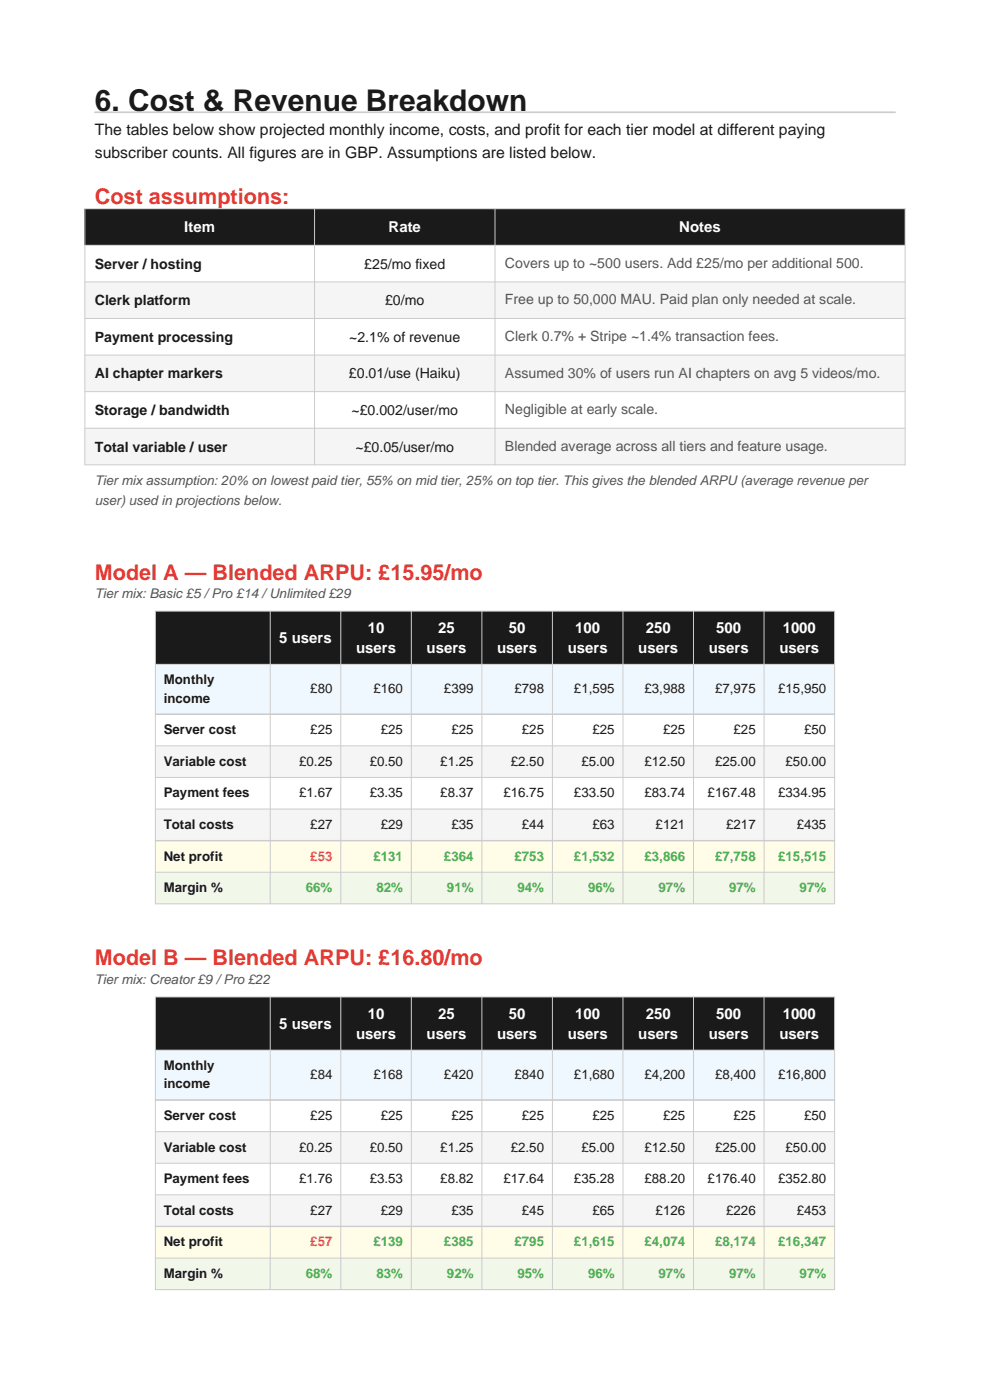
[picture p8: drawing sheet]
<svg xmlns="http://www.w3.org/2000/svg" width="210mm" height="297mm" viewBox="0 0 210 297" stroke-linecap="round" stroke-linejoin="round" font-family="sans-serif">
<defs><g id="words">
<text font-size="6.3" fill="#1a1a1a" x="20.1" y="23.5">6. Cost &amp; Revenue Breakdown</text>
<g font-size="4.6" fill="#e53935">
<text x="20.1" y="43.2">Cost assumptions:</text>
<text x="20.1" y="122.9">Model A — Blended ARPU: £15.95/mo</text>
<text x="20.1" y="204.8">Model B — Blended ARPU: £16.80/mo</text>
</g>
<g font-size="3.4" fill="#1a1a1a">
<text x="20.1" y="28.6">The tables below show projected monthly income, costs, and profit for each tier model at different paying</text>
<text x="20.1" y="33.5">subscriber counts. All figures are in GBP. Assumptions are listed below.</text>
</g>
<g font-size="3.2" fill="#fff">
<text x="39.1" y="49.2">Item</text>
<text x="82.4" y="49.2">Rate</text>
<text x="144.1" y="49.2">Notes</text>
<text x="59.2" y="136.4">5 users</text>
<text x="78" y="134.2">10</text>
<text x="93" y="134.2">25</text>
<text x="107.9" y="134.2">50</text>
<text x="122" y="134.2">100</text>
<text x="137" y="134.2">250</text>
<text x="151.9" y="134.2">500</text>
<text x="166" y="134.2">1000</text>
<text x="75.5" y="138.5">users</text>
<text x="90.5" y="138.5">users</text>
<text x="105.5" y="138.5">users</text>
<text x="120.4" y="138.5">users</text>
<text x="135.4" y="138.5">users</text>
<text x="150.4" y="138.5">users</text>
<text x="165.3" y="138.5">users</text>
<text x="59.2" y="218.2">5 users</text>
<text x="75.5" y="220.3">users</text>
<text x="78" y="216.1">10</text>
<text x="90.5" y="220.3">users</text>
<text x="93" y="216.1">25</text>
<text x="105.5" y="220.3">users</text>
<text x="107.9" y="216.1">50</text>
<text x="120.4" y="220.3">users</text>
<text x="122" y="216.1">100</text>
<text x="135.4" y="220.3">users</text>
<text x="137" y="216.1">250</text>
<text x="150.4" y="220.3">users</text>
<text x="151.9" y="216.1">500</text>
<text x="165.3" y="220.3">users</text>
<text x="166" y="216.1">1000</text>
</g>
<g font-size="3" fill="#1a1a1a">
<text x="20.1" y="57">Server / hosting</text>
<text x="77.3" y="57">£25/mo fixed</text>
<text x="20.1" y="64.7">Clerk platform</text>
<text x="81.7" y="64.7">£0/mo</text>
<text x="20.1" y="72.5">Payment processing</text>
<text x="74.1" y="72.5">~2.1% of revenue</text>
<text x="20.1" y="80.3">AI chapter markers</text>
<text x="74" y="80.3">£0.01/use (Haiku)</text>
<text x="20.1" y="88">Storage / bandwidth</text>
<text x="74.6" y="88">~£0.002/user/mo</text>
<text x="20.1" y="95.8">Total variable / user</text>
<text x="75.4" y="95.8">~£0.05/user/mo</text>
</g>
<g font-size="3" fill="#555">
<text x="107.1" y="56.8">Covers up to ~500 users. Add £25/mo per additional 500.</text>
<text x="107.1" y="64.6">Free up to 50,000 MAU. Paid plan only needed at scale.</text>
<text x="107.1" y="72.3">Clerk 0.7% + Stripe ~1.4% transaction fees.</text>
<text x="107.1" y="80.1">Assumed 30% of users run AI chapters on avg 5 videos/mo.</text>
<text x="107.1" y="87.8">Negligible at early scale.</text>
<text x="107.1" y="95.6">Blended average across all tiers and feature usage.</text>
</g>
<g font-size="2.8" fill="#555">
<text x="20.1" y="102.8">Tier mix assumption: 20% on lowest paid tier, 55% on mid tier, 25% on top tier. This gives the blended ARPU (average revenue per</text>
<text x="20.1" y="107.1">user) used in projections below.</text>
<text x="20.1" y="126.8">Tier mix: Basic £5 / Pro £14 / Unlimited £29</text>
<text x="20.1" y="208.7">Tier mix: Creator £9 / Pro £22</text>
</g>
<g font-size="2.8" fill="#1a1a1a">
<text x="34.7" y="145.2">Monthly</text>
<text x="34.7" y="149.1">income</text>
<text x="65.8" y="147.1">£80</text>
<text x="79.2" y="147.1">£160</text>
<text x="94.2" y="147.1">£399</text>
<text x="109.1" y="147.1">£798</text>
<text x="121.7" y="147.1">£1,595</text>
<text x="136.7" y="147.1">£3,988</text>
<text x="151.7" y="147.1">£7,975</text>
<text x="165.1" y="147.1">£15,950</text>
<text x="34.7" y="155.8">Server cost</text>
<text x="65.8" y="155.8">£25</text>
<text x="80.8" y="155.8">£25</text>
<text x="95.7" y="155.8">£25</text>
<text x="110.7" y="155.8">£25</text>
<text x="125.7" y="155.8">£25</text>
<text x="140.6" y="155.8">£25</text>
<text x="155.6" y="155.8">£25</text>
<text x="170.6" y="155.8">£50</text>
<text x="34.7" y="162.5">Variable cost</text>
<text x="63.5" y="162.5">£0.25</text>
<text x="78.4" y="162.5">£0.50</text>
<text x="93.4" y="162.5">£1.25</text>
<text x="108.4" y="162.5">£2.50</text>
<text x="123.3" y="162.5">£5.00</text>
<text x="136.7" y="162.5">£12.50</text>
<text x="151.7" y="162.5">£25.00</text>
<text x="166.6" y="162.5">£50.00</text>
<text x="34.7" y="169.2">Payment fees</text>
<text x="63.5" y="169.2">£1.67</text>
<text x="78.4" y="169.2">£3.35</text>
<text x="93.4" y="169.2">£8.37</text>
<text x="106.8" y="169.2">£16.75</text>
<text x="121.7" y="169.2">£33.50</text>
<text x="136.7" y="169.2">£83.74</text>
<text x="150.1" y="169.2">£167.48</text>
<text x="165.1" y="169.2">£334.95</text>
<text x="34.7" y="175.9">Total costs</text>
<text x="65.8" y="175.9">£27</text>
<text x="80.8" y="175.9">£29</text>
<text x="95.7" y="175.9">£35</text>
<text x="110.7" y="175.9">£44</text>
<text x="125.7" y="175.9">£63</text>
<text x="139.1" y="175.9">£121</text>
<text x="154" y="175.9">£217</text>
<text x="169" y="175.9">£435</text>
<text x="34.7" y="182.6">Net profit</text>
<text x="34.7" y="189.3">Margin %</text>
<text x="34.7" y="227">Monthly</text>
<text x="34.7" y="230.9">income</text>
<text x="65.8" y="229">£84</text>
<text x="79.2" y="229">£168</text>
<text x="94.2" y="229">£420</text>
<text x="109.1" y="229">£840</text>
<text x="121.7" y="229">£1,680</text>
<text x="136.7" y="229">£4,200</text>
<text x="151.7" y="229">£8,400</text>
<text x="165.1" y="229">£16,800</text>
<text x="34.7" y="237.6">Server cost</text>
<text x="65.8" y="237.6">£25</text>
<text x="80.8" y="237.6">£25</text>
<text x="95.7" y="237.6">£25</text>
<text x="110.7" y="237.6">£25</text>
<text x="125.7" y="237.6">£25</text>
<text x="140.6" y="237.6">£25</text>
<text x="155.6" y="237.6">£25</text>
<text x="170.6" y="237.6">£50</text>
<text x="34.7" y="244.3">Variable cost</text>
<text x="63.5" y="244.3">£0.25</text>
<text x="78.4" y="244.3">£0.50</text>
<text x="93.4" y="244.3">£1.25</text>
<text x="108.4" y="244.3">£2.50</text>
<text x="123.3" y="244.3">£5.00</text>
<text x="136.7" y="244.3">£12.50</text>
<text x="151.7" y="244.3">£25.00</text>
<text x="166.6" y="244.3">£50.00</text>
<text x="34.7" y="251">Payment fees</text>
<text x="63.5" y="251">£1.76</text>
<text x="78.4" y="251">£3.53</text>
<text x="93.4" y="251">£8.82</text>
<text x="106.8" y="251">£17.64</text>
<text x="121.7" y="251">£35.28</text>
<text x="136.7" y="251">£88.20</text>
<text x="150.1" y="251">£176.40</text>
<text x="165.1" y="251">£352.80</text>
<text x="34.7" y="257.7">Total costs</text>
<text x="65.8" y="257.7">£27</text>
<text x="80.8" y="257.7">£29</text>
<text x="95.7" y="257.7">£35</text>
<text x="110.7" y="257.7">£45</text>
<text x="125.7" y="257.7">£65</text>
<text x="139.1" y="257.7">£126</text>
<text x="154" y="257.7">£226</text>
<text x="169" y="257.7">£453</text>
<text x="34.7" y="264.4">Net profit</text>
<text x="34.7" y="271.1">Margin %</text>
</g>
<g font-size="2.8" fill="#f59e0b">
<text x="65.8" y="182.6">£53</text>
<text x="65.8" y="264.4">£57</text>
</g>
<g font-size="2.8" fill="#4caf50">
<text x="79.2" y="182.6">£131</text>
<text x="94.2" y="182.6">£364</text>
<text x="109.1" y="182.6">£753</text>
<text x="121.7" y="182.6">£1,532</text>
<text x="136.7" y="182.6">£3,866</text>
<text x="151.7" y="182.6">£7,758</text>
<text x="165.1" y="182.6">£15,515</text>
<text x="64.9" y="189.3">66%</text>
<text x="79.8" y="189.3">82%</text>
<text x="94.8" y="189.3">91%</text>
<text x="109.8" y="189.3">94%</text>
<text x="124.7" y="189.3">96%</text>
<text x="139.7" y="189.3">97%</text>
<text x="154.7" y="189.3">97%</text>
<text x="169.6" y="189.3">97%</text>
<text x="79.2" y="264.4">£139</text>
<text x="94.2" y="264.4">£385</text>
<text x="109.1" y="264.4">£795</text>
<text x="121.7" y="264.4">£1,615</text>
<text x="136.7" y="264.4">£4,074</text>
<text x="151.7" y="264.4">£8,174</text>
<text x="165.1" y="264.4">£16,347</text>
<text x="64.9" y="271.1">68%</text>
<text x="79.8" y="271.1">83%</text>
<text x="94.8" y="271.1">92%</text>
<text x="109.8" y="271.1">95%</text>
<text x="124.7" y="271.1">96%</text>
<text x="139.7" y="271.1">97%</text>
<text x="154.7" y="271.1">97%</text>
<text x="169.6" y="271.1">97%</text>
</g>
</g></defs>
<path d="M20.1 23.8h169.8" fill="none" stroke="#ccc" stroke-width=".35"/>
<path d="M18 44.3h174v7.7h-174z" fill-rule="evenodd" fill="#1a1a1a"/>
<path d="M18 52h174v7.8h-174z" fill-rule="evenodd" fill="#fff"/>
<path d="M18 59.8h174v7.8h-174z" fill-rule="evenodd" fill="#f5f5f5"/>
<path d="M18 67.6h174v7.7h-174z" fill-rule="evenodd" fill="#fff"/>
<path d="M18 75.3h174v7.8h-174z" fill-rule="evenodd" fill="#f5f5f5"/>
<path d="M18 83.1h174v7.7h-174z" fill-rule="evenodd" fill="#fff"/>
<path d="M18 90.8h174v7.8h-174z" fill-rule="evenodd" fill="#f5f5f5"/>
<path d="M18 44.3h174v54.3h-174zM18 52h174M18 59.8h174M66.7 44.3v54.3M105 44.3v54.3M18 67.6h174M18 75.3h174M18 83.1h174M18 90.8h174" fill="none" stroke="#ccc" stroke-width=".21"/>
<path d="M33 129.7h144v11.2h-144z" fill-rule="evenodd" fill="#1a1a1a"/>
<path d="M33 140.9h144v10.6h-144z" fill-rule="evenodd" fill="#f0f8ff"/>
<path d="M33 171.6h144v6.7h-144z" fill-rule="evenodd" fill="#f5f5f5"/>
<path d="M33 178.3h144v6.7h-144z" fill-rule="evenodd" fill="#fffde7"/>
<path d="M33 185h144v6.7h-144z" fill-rule="evenodd" fill="#f1f8e9"/>
<path d="M33 151.5h144v6.7h-144z" fill-rule="evenodd" fill="#fff"/>
<path d="M33 158.2h144v6.7h-144z" fill-rule="evenodd" fill="#f5f5f5"/>
<path d="M33 164.9h144v6.7h-144z" fill-rule="evenodd" fill="#fff"/>
<g fill="none" stroke="#ccc" stroke-width=".21">
<path d="M33 129.7h144v62h-144zM57.3 129.7v62M72.3 129.7v62M87.3 129.7v62M102.2 129.7v62M117.2 129.7v62M132.1 129.7v62M147.1 129.7v62M162.1 129.7v62M33 140.9h144M33 151.5h144M33 158.2h144"/>
<path d="M33 164.9h144M33 171.6h144M33 178.3h144M33 185h144"/>
</g>
<path d="M33 151.5h144M33 178.3h144" fill="none" stroke="#ccc" stroke-width=".28"/>
<path d="M33 211.5h144v11.3h-144z" fill-rule="evenodd" fill="#1a1a1a"/>
<path d="M33 222.8h144v10.6h-144z" fill-rule="evenodd" fill="#f0f8ff"/>
<path d="M33 253.5h144v6.7h-144z" fill-rule="evenodd" fill="#f5f5f5"/>
<path d="M33 260.2h144v6.7h-144z" fill-rule="evenodd" fill="#fffde7"/>
<path d="M33 266.9h144v6.7h-144z" fill-rule="evenodd" fill="#f1f8e9"/>
<path d="M33 233.4h144v6.7h-144z" fill-rule="evenodd" fill="#fff"/>
<path d="M33 240.1h144v6.7h-144z" fill-rule="evenodd" fill="#f5f5f5"/>
<path d="M33 246.8h144v6.7h-144z" fill-rule="evenodd" fill="#fff"/>
<g fill="none" stroke="#ccc" stroke-width=".21">
<path d="M33 211.5h144v62.1h-144zM57.3 211.5v62.1M72.3 211.5v62.1M87.3 211.5v62.1M102.2 211.5v62.1M117.2 211.5v62.1M132.1 211.5v62.1M147.1 211.5v62.1M162.1 211.5v62.1M33 222.8h144M33 233.4h144M33 240.1h144"/>
<path d="M33 246.8h144M33 253.5h144M33 260.2h144M33 266.9h144"/>
</g>
<path d="M33 233.4h144M33 260.2h144" fill="none" stroke="#ccc" stroke-width=".28"/>
<use href="#words"/>
</svg>
